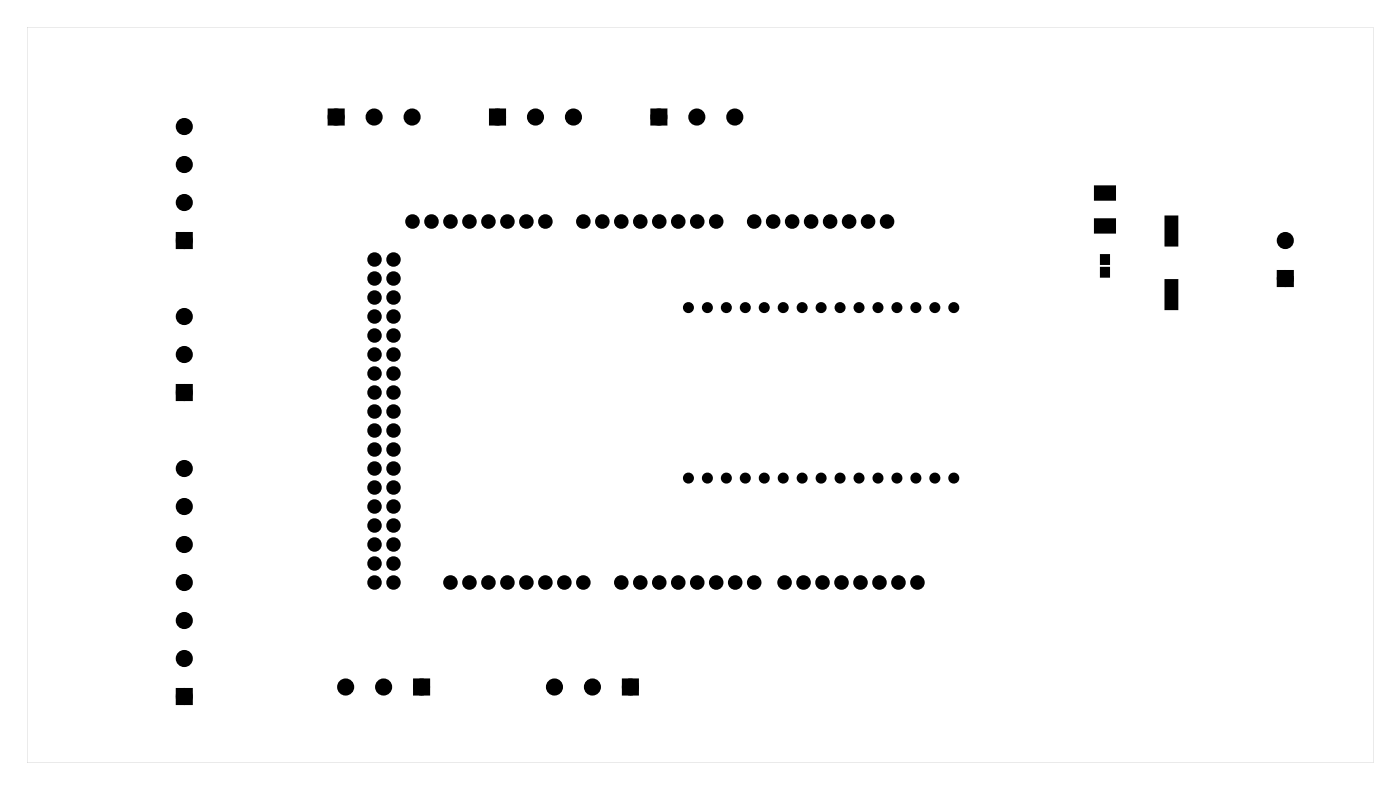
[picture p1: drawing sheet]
<svg xmlns="http://www.w3.org/2000/svg" width="187mm" height="105mm" viewBox="0 0 187 105" stroke-linecap="round" stroke-linejoin="round" font-family="sans-serif">
<g fill="#000">
<path d="M44.2 14.9h1.5v1.5h-1.5zM65.8 14.9h1.5v1.5h-1.5zM87.4 14.9h1.5v1.5h-1.5zM23.9 31.4h1.5v1.5h-1.5zM146.5 29.3h2.7v1.8h-2.7zM146.5 24.9h2.7v1.8h-2.7zM147.3 35.8h1.1v1.2h-1.1zM147.3 34.1h1.1v1.2h-1.1zM155.9 28.9h1.6v3.9h-1.6zM155.9 37.4h1.6v3.9h-1.6zM171.2 36.5h1.5v1.5h-1.5zM23.9 51.7h1.5v1.5h-1.5z"/>
<path d="M23.9 92.4h1.5v1.5h-1.5zM55.6 91.1h1.6v1.5h-1.6zM83.6 91.1h1.5v1.5h-1.5z"/>
<path d="M3.6 3.6h180.1v98.4h-180.1zM3.6 3.6v98.4h180.1v-98.4z"/>
</g>
<g fill="#000">
<circle cx="24.7" cy="16.9" r=".76"/>
<circle cx="45" cy="15.6" r=".76"/>
<circle cx="50.1" cy="15.6" r=".76"/>
<circle cx="55.1" cy="15.6" r=".76"/>
<circle cx="66.6" cy="15.6" r=".76"/>
<circle cx="71.6" cy="15.6" r=".76"/>
<circle cx="76.7" cy="15.6" r=".76"/>
<circle cx="88.2" cy="15.6" r=".76"/>
<circle cx="93.2" cy="15.6" r=".76"/>
<circle cx="98.3" cy="15.6" r=".76"/>
<circle cx="24.7" cy="27.1" r=".76"/>
<circle cx="24.7" cy="32.2" r=".76"/>
<circle cx="24.7" cy="22" r=".76"/>
<circle cx="50.1" cy="37.2" r=".66"/>
<circle cx="50.1" cy="34.7" r=".66"/>
<circle cx="50.1" cy="39.8" r=".66"/>
<circle cx="52.7" cy="37.2" r=".66"/>
<circle cx="52.7" cy="39.8" r=".66"/>
<circle cx="52.7" cy="34.7" r=".66"/>
<circle cx="55.2" cy="29.6" r=".66"/>
<circle cx="57.7" cy="29.6" r=".66"/>
<circle cx="60.3" cy="29.6" r=".66"/>
<circle cx="62.8" cy="29.6" r=".66"/>
<circle cx="65.4" cy="29.6" r=".66"/>
<circle cx="67.9" cy="29.6" r=".66"/>
<circle cx="70.4" cy="29.6" r=".66"/>
<circle cx="73" cy="29.6" r=".66"/>
<circle cx="78.1" cy="29.6" r=".66"/>
<circle cx="80.6" cy="29.6" r=".66"/>
<circle cx="83.1" cy="29.6" r=".66"/>
<circle cx="85.7" cy="29.6" r=".66"/>
<circle cx="88.2" cy="29.6" r=".66"/>
<circle cx="90.8" cy="29.6" r=".66"/>
<circle cx="93.3" cy="29.6" r=".66"/>
<circle cx="95.8" cy="29.6" r=".66"/>
<circle cx="100.9" cy="29.6" r=".66"/>
<circle cx="103.5" cy="29.6" r=".66"/>
<circle cx="106" cy="29.6" r=".66"/>
<circle cx="108.5" cy="29.6" r=".66"/>
<circle cx="111.1" cy="29.6" r=".66"/>
<circle cx="113.6" cy="29.6" r=".66"/>
<circle cx="116.2" cy="29.6" r=".66"/>
<circle cx="118.7" cy="29.6" r=".66"/>
<circle cx="172" cy="37.2" r=".76"/>
<circle cx="172" cy="32.2" r=".76"/>
<circle cx="24.7" cy="52.5" r=".76"/>
<circle cx="24.7" cy="42.3" r=".76"/>
<circle cx="24.7" cy="47.4" r=".76"/>
<circle cx="50.1" cy="47.4" r=".66"/>
<circle cx="50.1" cy="44.9" r=".66"/>
<circle cx="50.1" cy="42.3" r=".66"/>
<circle cx="50.1" cy="49.9" r=".66"/>
<circle cx="50.1" cy="52.5" r=".66"/>
<circle cx="50.1" cy="57.6" r=".66"/>
<circle cx="50.1" cy="55" r=".66"/>
<circle cx="52.7" cy="47.4" r=".66"/>
<circle cx="52.7" cy="42.3" r=".66"/>
<circle cx="52.7" cy="44.9" r=".66"/>
<circle cx="52.7" cy="49.9" r=".66"/>
<circle cx="52.7" cy="57.6" r=".66"/>
<circle cx="52.7" cy="55" r=".66"/>
<circle cx="52.7" cy="52.5" r=".66"/>
<circle cx="92.1" cy="41.1" r=".45"/>
<circle cx="94.7" cy="41.1" r=".45"/>
<circle cx="97.2" cy="41.1" r=".45"/>
<circle cx="99.7" cy="41.1" r=".45"/>
<circle cx="102.3" cy="41.1" r=".45"/>
<circle cx="104.8" cy="41.1" r=".45"/>
<circle cx="107.3" cy="41.1" r=".45"/>
<circle cx="109.9" cy="41.1" r=".45"/>
<circle cx="112.4" cy="41.1" r=".45"/>
<circle cx="114.9" cy="41.1" r=".45"/>
<circle cx="117.5" cy="41.1" r=".45"/>
<circle cx="120" cy="41.1" r=".45"/>
<circle cx="122.5" cy="41.1" r=".45"/>
<circle cx="125.1" cy="41.1" r=".45"/>
<circle cx="127.6" cy="41.1" r=".45"/>
<circle cx="24.7" cy="62.6" r=".76"/>
<circle cx="24.7" cy="77.9" r=".76"/>
<circle cx="24.7" cy="72.8" r=".76"/>
<circle cx="24.7" cy="67.7" r=".76"/>
<circle cx="50.1" cy="65.2" r=".66"/>
<circle cx="50.1" cy="67.7" r=".66"/>
<circle cx="50.1" cy="70.3" r=".66"/>
<circle cx="50.1" cy="72.8" r=".66"/>
<circle cx="50.1" cy="75.3" r=".66"/>
<circle cx="50.1" cy="77.9" r=".66"/>
<circle cx="50.1" cy="62.6" r=".66"/>
<circle cx="50.1" cy="60.1" r=".66"/>
<circle cx="52.7" cy="77.9" r=".66"/>
<circle cx="52.7" cy="72.8" r=".66"/>
<circle cx="52.7" cy="65.2" r=".66"/>
<circle cx="52.7" cy="70.3" r=".66"/>
<circle cx="52.7" cy="67.7" r=".66"/>
<circle cx="52.7" cy="75.3" r=".66"/>
<circle cx="52.7" cy="62.6" r=".66"/>
<circle cx="52.7" cy="60.1" r=".66"/>
<circle cx="60.3" cy="77.9" r=".66"/>
<circle cx="62.8" cy="77.9" r=".66"/>
<circle cx="65.4" cy="77.9" r=".66"/>
<circle cx="67.9" cy="77.9" r=".66"/>
<circle cx="70.4" cy="77.9" r=".66"/>
<circle cx="73" cy="77.9" r=".66"/>
<circle cx="75.5" cy="77.9" r=".66"/>
<circle cx="78.1" cy="77.9" r=".66"/>
<circle cx="83.1" cy="77.9" r=".66"/>
<circle cx="85.7" cy="77.9" r=".66"/>
<circle cx="88.2" cy="77.9" r=".66"/>
<circle cx="90.8" cy="77.9" r=".66"/>
<circle cx="92.1" cy="63.9" r=".45"/>
<circle cx="93.3" cy="77.9" r=".66"/>
<circle cx="94.7" cy="63.9" r=".45"/>
<circle cx="95.8" cy="77.9" r=".66"/>
<circle cx="97.2" cy="63.9" r=".45"/>
<circle cx="98.4" cy="77.9" r=".66"/>
<circle cx="99.7" cy="63.9" r=".45"/>
<circle cx="100.9" cy="77.9" r=".66"/>
<circle cx="102.3" cy="63.9" r=".45"/>
<circle cx="104.8" cy="63.9" r=".45"/>
<circle cx="105" cy="77.9" r=".66"/>
<circle cx="107.3" cy="63.9" r=".45"/>
<circle cx="107.5" cy="77.9" r=".66"/>
<circle cx="109.9" cy="63.9" r=".45"/>
<circle cx="110.1" cy="77.9" r=".66"/>
<circle cx="112.4" cy="63.9" r=".45"/>
<circle cx="112.6" cy="77.9" r=".66"/>
<circle cx="114.9" cy="63.9" r=".45"/>
<circle cx="115.1" cy="77.9" r=".66"/>
<circle cx="117.5" cy="63.9" r=".45"/>
<circle cx="117.7" cy="77.9" r=".66"/>
<circle cx="120" cy="63.9" r=".45"/>
<circle cx="120.2" cy="77.9" r=".66"/>
<circle cx="122.5" cy="63.9" r=".45"/>
<circle cx="122.8" cy="77.9" r=".66"/>
<circle cx="125.1" cy="63.9" r=".45"/>
<circle cx="127.6" cy="63.9" r=".45"/>
<circle cx="24.7" cy="83" r=".76"/>
<circle cx="24.7" cy="93.1" r=".76"/>
<circle cx="24.7" cy="88" r=".76"/>
<circle cx="46.2" cy="91.8" r=".76"/>
<circle cx="51.3" cy="91.8" r=".76"/>
<circle cx="56.4" cy="91.8" r=".76"/>
<circle cx="74.2" cy="91.8" r=".76"/>
<circle cx="79.3" cy="91.8" r=".76"/>
<circle cx="84.3" cy="91.8" r=".76"/>
</g>
<g fill="none" stroke="#000" stroke-width=".58">
<circle cx="92.1" cy="41.1" r=".45"/>
<circle cx="94.7" cy="41.1" r=".45"/>
<circle cx="97.2" cy="41.1" r=".45"/>
<circle cx="99.7" cy="41.1" r=".45"/>
<circle cx="102.3" cy="41.1" r=".45"/>
<circle cx="104.8" cy="41.1" r=".45"/>
<circle cx="107.3" cy="41.1" r=".45"/>
<circle cx="109.9" cy="41.1" r=".45"/>
<circle cx="112.4" cy="41.1" r=".45"/>
<circle cx="114.9" cy="41.1" r=".45"/>
<circle cx="117.5" cy="41.1" r=".45"/>
<circle cx="120" cy="41.1" r=".45"/>
<circle cx="122.5" cy="41.1" r=".45"/>
<circle cx="125.1" cy="41.1" r=".45"/>
<circle cx="127.6" cy="41.1" r=".45"/>
<circle cx="92.1" cy="63.9" r=".45"/>
<circle cx="94.7" cy="63.9" r=".45"/>
<circle cx="97.2" cy="63.9" r=".45"/>
<circle cx="99.7" cy="63.9" r=".45"/>
<circle cx="102.3" cy="63.9" r=".45"/>
<circle cx="104.8" cy="63.9" r=".45"/>
<circle cx="107.3" cy="63.9" r=".45"/>
<circle cx="109.9" cy="63.9" r=".45"/>
<circle cx="112.4" cy="63.9" r=".45"/>
<circle cx="114.9" cy="63.9" r=".45"/>
<circle cx="117.5" cy="63.9" r=".45"/>
<circle cx="120" cy="63.9" r=".45"/>
<circle cx="122.5" cy="63.9" r=".45"/>
<circle cx="125.1" cy="63.9" r=".45"/>
<circle cx="127.6" cy="63.9" r=".45"/>
</g>
<g fill="none" stroke="#000" stroke-width=".76" stroke-linecap="butt">
<path d="M44.2 14.9h1.5v1.5h-1.5zM65.8 14.9h1.5v1.5h-1.5zM87.4 14.9h1.5v1.5h-1.5zM23.9 31.4h1.5v1.5h-1.5zM171.2 36.5h1.5v1.5h-1.5zM23.9 51.7h1.5v1.5h-1.5zM23.9 92.4h1.5v1.5h-1.5zM55.6 91.1h1.6v1.5h-1.6zM83.6 91.1h1.5v1.5h-1.5z"/>
<circle cx="24.7" cy="16.9" r=".76"/>
<circle cx="45" cy="15.6" r=".76"/>
<circle cx="50.1" cy="15.6" r=".76"/>
<circle cx="55.1" cy="15.6" r=".76"/>
<circle cx="66.6" cy="15.6" r=".76"/>
<circle cx="71.6" cy="15.6" r=".76"/>
<circle cx="76.7" cy="15.6" r=".76"/>
<circle cx="88.2" cy="15.6" r=".76"/>
<circle cx="93.2" cy="15.6" r=".76"/>
<circle cx="98.3" cy="15.6" r=".76"/>
<circle cx="24.7" cy="32.2" r=".76"/>
<circle cx="24.7" cy="27.1" r=".76"/>
<circle cx="24.7" cy="22" r=".76"/>
<circle cx="172" cy="37.2" r=".76"/>
<circle cx="172" cy="32.2" r=".76"/>
<circle cx="24.7" cy="52.5" r=".76"/>
<circle cx="24.7" cy="42.3" r=".76"/>
<circle cx="24.7" cy="47.4" r=".76"/>
<circle cx="24.7" cy="67.7" r=".76"/>
<circle cx="24.7" cy="72.8" r=".76"/>
<circle cx="24.7" cy="62.6" r=".76"/>
<circle cx="24.7" cy="77.9" r=".76"/>
<circle cx="24.7" cy="93.1" r=".76"/>
<circle cx="24.7" cy="83" r=".76"/>
<circle cx="24.7" cy="88" r=".76"/>
<circle cx="46.2" cy="91.8" r=".76"/>
<circle cx="51.3" cy="91.8" r=".76"/>
<circle cx="56.4" cy="91.8" r=".76"/>
<circle cx="74.2" cy="91.8" r=".76"/>
<circle cx="79.3" cy="91.8" r=".76"/>
<circle cx="84.3" cy="91.8" r=".76"/>
</g>
<path d="M146.5 29.3h2.7v1.8h-2.7zM146.5 24.9h2.7v1.8h-2.7zM147.3 35.8h1.1v1.2h-1.1zM147.3 34.1h1.1v1.2h-1.1zM155.9 28.9h1.6v3.9h-1.6zM155.9 37.4h1.6v3.9h-1.6z" fill="none" stroke="#000" stroke-width=".25"/>
<g fill="none" stroke="#000" stroke-width=".62" stroke-linecap="butt">
<circle cx="50.1" cy="34.7" r=".66"/>
<circle cx="50.1" cy="37.2" r=".66"/>
<circle cx="50.1" cy="39.8" r=".66"/>
<circle cx="52.7" cy="34.7" r=".66"/>
<circle cx="52.7" cy="37.2" r=".66"/>
<circle cx="52.7" cy="39.8" r=".66"/>
<circle cx="55.2" cy="29.6" r=".66"/>
<circle cx="57.7" cy="29.6" r=".66"/>
<circle cx="60.3" cy="29.6" r=".66"/>
<circle cx="62.8" cy="29.6" r=".66"/>
<circle cx="65.4" cy="29.6" r=".66"/>
<circle cx="67.9" cy="29.6" r=".66"/>
<circle cx="70.4" cy="29.6" r=".66"/>
<circle cx="73" cy="29.6" r=".66"/>
<circle cx="78.1" cy="29.6" r=".66"/>
<circle cx="80.6" cy="29.6" r=".66"/>
<circle cx="83.1" cy="29.6" r=".66"/>
<circle cx="85.7" cy="29.6" r=".66"/>
<circle cx="88.2" cy="29.6" r=".66"/>
<circle cx="90.8" cy="29.6" r=".66"/>
<circle cx="93.3" cy="29.6" r=".66"/>
<circle cx="95.8" cy="29.6" r=".66"/>
<circle cx="100.9" cy="29.6" r=".66"/>
<circle cx="103.5" cy="29.6" r=".66"/>
<circle cx="106" cy="29.6" r=".66"/>
<circle cx="108.5" cy="29.6" r=".66"/>
<circle cx="111.1" cy="29.6" r=".66"/>
<circle cx="113.6" cy="29.6" r=".66"/>
<circle cx="116.2" cy="29.6" r=".66"/>
<circle cx="118.7" cy="29.6" r=".66"/>
<circle cx="50.1" cy="44.9" r=".66"/>
<circle cx="50.1" cy="52.5" r=".66"/>
<circle cx="50.1" cy="42.3" r=".66"/>
<circle cx="50.1" cy="49.9" r=".66"/>
<circle cx="50.1" cy="57.6" r=".66"/>
<circle cx="50.1" cy="55" r=".66"/>
<circle cx="50.1" cy="47.4" r=".66"/>
<circle cx="52.7" cy="44.9" r=".66"/>
<circle cx="52.7" cy="42.3" r=".66"/>
<circle cx="52.7" cy="55" r=".66"/>
<circle cx="52.7" cy="57.6" r=".66"/>
<circle cx="52.7" cy="47.4" r=".66"/>
<circle cx="52.7" cy="49.9" r=".66"/>
<circle cx="52.7" cy="52.5" r=".66"/>
<circle cx="50.1" cy="72.8" r=".66"/>
<circle cx="50.1" cy="70.3" r=".66"/>
<circle cx="50.1" cy="77.9" r=".66"/>
<circle cx="50.1" cy="75.3" r=".66"/>
<circle cx="50.1" cy="60.1" r=".66"/>
<circle cx="50.1" cy="62.6" r=".66"/>
<circle cx="50.1" cy="67.7" r=".66"/>
<circle cx="50.1" cy="65.2" r=".66"/>
<circle cx="52.7" cy="70.3" r=".66"/>
<circle cx="52.7" cy="72.8" r=".66"/>
<circle cx="52.7" cy="77.9" r=".66"/>
<circle cx="52.7" cy="75.3" r=".66"/>
<circle cx="52.7" cy="60.1" r=".66"/>
<circle cx="52.7" cy="67.7" r=".66"/>
<circle cx="52.7" cy="62.6" r=".66"/>
<circle cx="52.7" cy="65.2" r=".66"/>
<circle cx="60.3" cy="77.9" r=".66"/>
<circle cx="62.8" cy="77.9" r=".66"/>
<circle cx="65.4" cy="77.9" r=".66"/>
<circle cx="67.9" cy="77.9" r=".66"/>
<circle cx="70.4" cy="77.9" r=".66"/>
<circle cx="73" cy="77.9" r=".66"/>
<circle cx="75.5" cy="77.9" r=".66"/>
<circle cx="78.1" cy="77.9" r=".66"/>
<circle cx="83.1" cy="77.9" r=".66"/>
<circle cx="85.7" cy="77.9" r=".66"/>
<circle cx="88.2" cy="77.9" r=".66"/>
<circle cx="90.8" cy="77.9" r=".66"/>
<circle cx="93.3" cy="77.9" r=".66"/>
<circle cx="95.8" cy="77.9" r=".66"/>
<circle cx="98.4" cy="77.9" r=".66"/>
<circle cx="100.9" cy="77.9" r=".66"/>
<circle cx="105" cy="77.9" r=".66"/>
<circle cx="107.5" cy="77.9" r=".66"/>
<circle cx="110.1" cy="77.9" r=".66"/>
<circle cx="112.6" cy="77.9" r=".66"/>
<circle cx="115.1" cy="77.9" r=".66"/>
<circle cx="117.7" cy="77.9" r=".66"/>
<circle cx="120.2" cy="77.9" r=".66"/>
<circle cx="122.8" cy="77.9" r=".66"/>
</g>
</svg>
